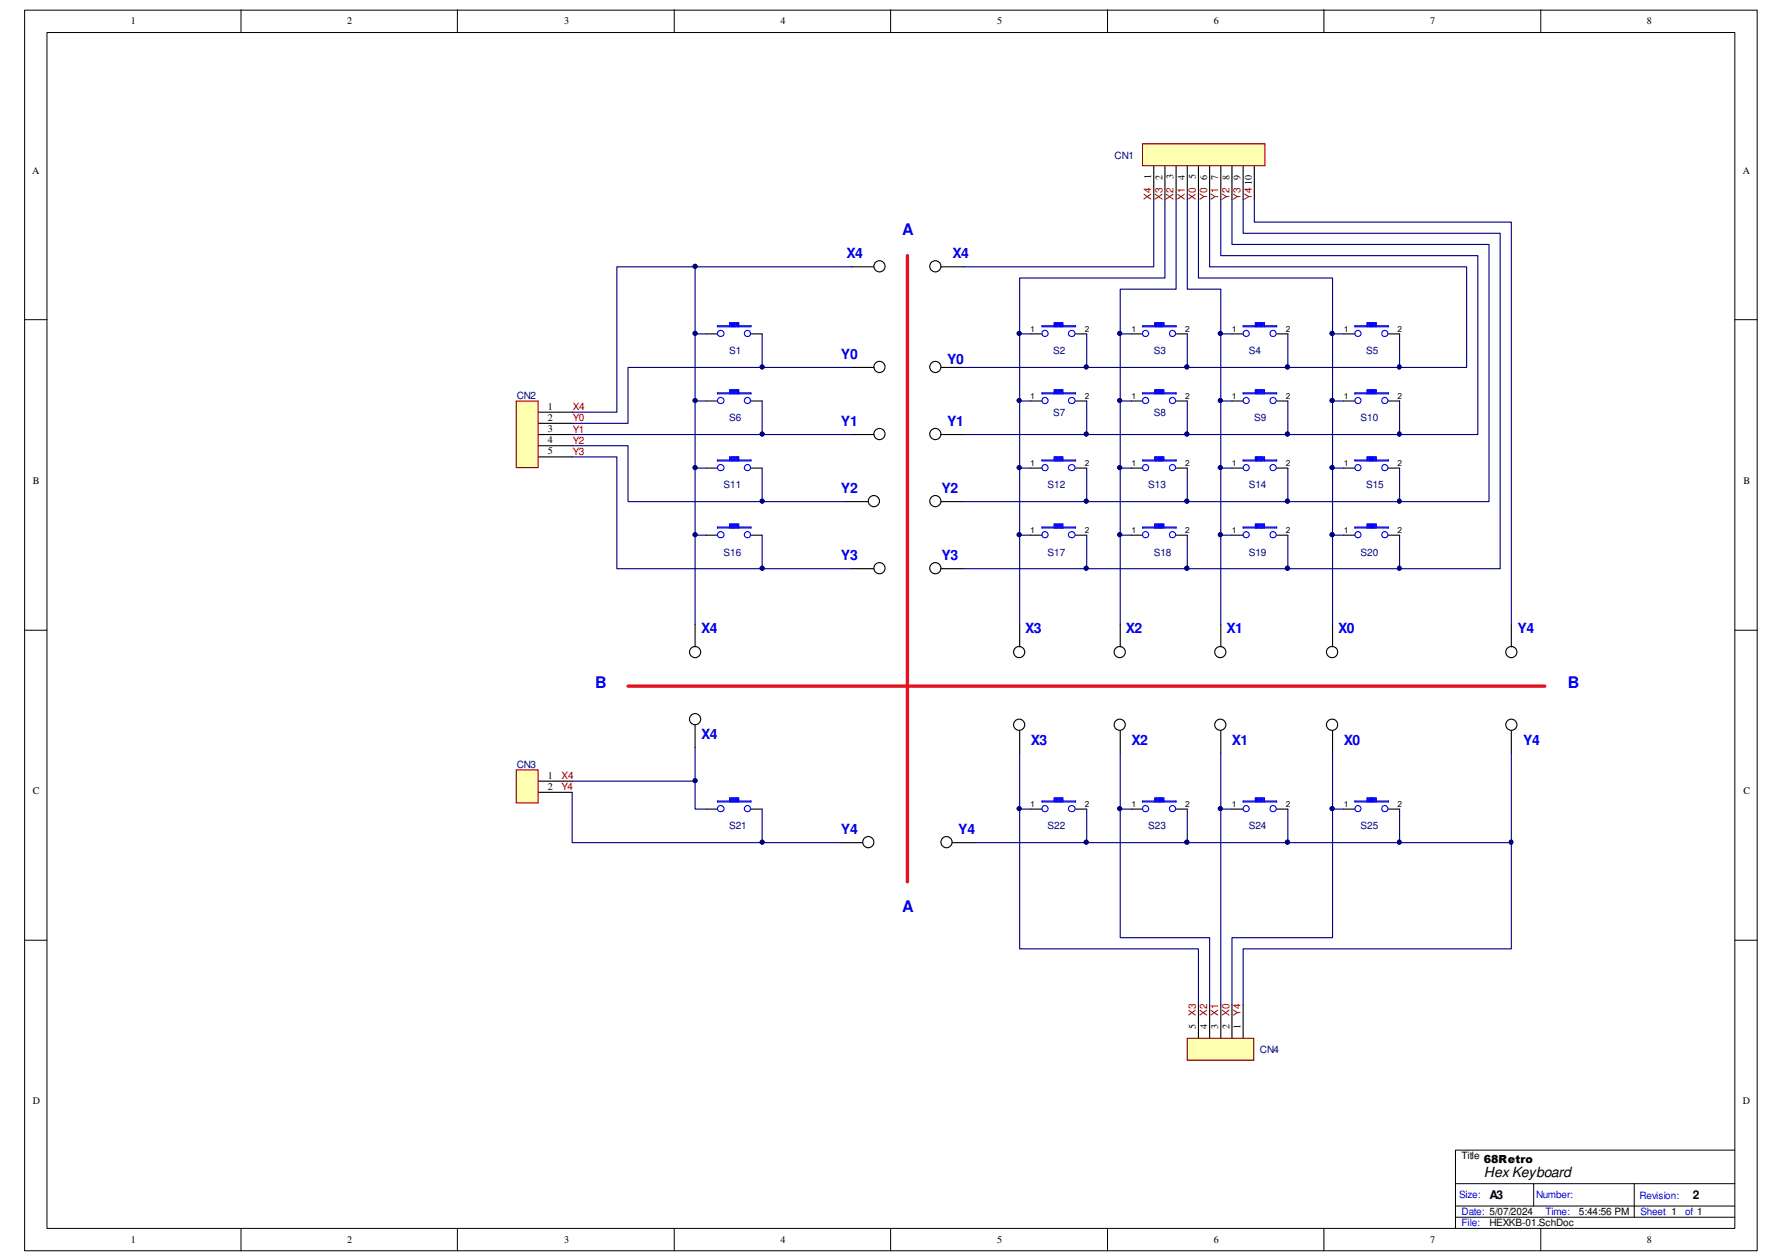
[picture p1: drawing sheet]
<svg xmlns="http://www.w3.org/2000/svg" width="297mm" height="210mm" viewBox="0 0 297 210" stroke-linecap="round" stroke-linejoin="round" font-family="sans-serif">
<defs><g id="words">
<g font-size="2.7" fill="#00f">
<text x="150.4" y="39.2">A</text>
<text x="99.2" y="114.6">B</text>
<text x="261.3" y="114.6">B</text>
<text x="150.4" y="151.9">A</text>
</g>
<g font-size="2.3" fill="#00f">
<text x="141.1" y="43">X4</text>
<text x="158.8" y="43">X4</text>
<text x="140.2" y="59.8">Y0</text>
<text x="157.9" y="60.7">Y0</text>
<text x="140.2" y="71">Y1</text>
<text x="157.9" y="71">Y1</text>
<text x="140.2" y="82.1">Y2</text>
<text x="156.9" y="82.1">Y2</text>
<text x="140.2" y="93.3">Y3</text>
<text x="156.9" y="93.3">Y3</text>
<text x="116.9" y="105.4">X4</text>
<text x="170.9" y="105.4">X3</text>
<text x="187.7" y="105.4">X2</text>
<text x="204.4" y="105.4">X1</text>
<text x="223.1" y="105.4">X0</text>
<text x="252.9" y="105.4">Y4</text>
<text x="116.9" y="123.1">X4</text>
<text x="171.8" y="124">X3</text>
<text x="188.6" y="124">X2</text>
<text x="205.4" y="124">X1</text>
<text x="224" y="124">X0</text>
<text x="253.9" y="124">Y4</text>
<text x="140.2" y="138.9">Y4</text>
<text x="159.7" y="138.9">Y4</text>
</g>
<text font-size="2.3" x="247.4" y="196.1">Hex Keyboard</text>
<g font-size="2">
<text x="248.3" y="199.7">A3</text>
<text x="282.1" y="199.7">2</text>
</g>
<text font-size="1.8" x="247.4" y="193.8">68Retro</text>
<g font-size="1.7">
<text x="21.8" y="4">1</text>
<text x="57.9" y="4">2</text>
<text x="94" y="4">3</text>
<text x="130.1" y="4">4</text>
<text x="166.2" y="4">5</text>
<text x="202.3" y="4">6</text>
<text x="238.4" y="4">7</text>
<text x="274.5" y="4">8</text>
<text x="5.4" y="29">A</text>
<text x="191.9" y="29.9" transform="rotate(-90 191.9 29.9)">1</text>
<text x="193.8" y="30" transform="rotate(-90 193.8 30)">2</text>
<text x="195.6" y="29.9" transform="rotate(-90 195.6 29.9)">3</text>
<text x="197.5" y="30" transform="rotate(-90 197.5 30)">4</text>
<text x="199.3" y="29.9" transform="rotate(-90 199.3 29.9)">5</text>
<text x="201.2" y="30" transform="rotate(-90 201.2 30)">6</text>
<text x="204.9" y="30" transform="rotate(-90 204.9 30)">8</text>
<text x="206.8" y="30" transform="rotate(-90 206.8 30)">9</text>
<text x="290.5" y="29">A</text>
<text x="203.1" y="30.1" transform="rotate(-90 203.1 30.1)">7</text>
<text x="208.7" y="30.8" transform="rotate(-90 208.7 30.8)">10</text>
<text x="91.3" y="68.2">1</text>
<text x="91.3" y="70.1">2</text>
<text x="91.3" y="72">3</text>
<text x="91.3" y="73.8">4</text>
<text x="91.3" y="75.7">5</text>
<text x="5.5" y="80.6">B</text>
<text x="290.6" y="80.6">B</text>
<text x="91.3" y="129.7">1</text>
<text x="91.3" y="131.6">2</text>
<text x="5.5" y="132.2">C</text>
<text x="290.6" y="132.2">C</text>
<text x="199.3" y="171.5" transform="rotate(-90 199.3 171.5)">5</text>
<text x="201.2" y="171.5" transform="rotate(-90 201.2 171.5)">4</text>
<text x="203.1" y="171.5" transform="rotate(-90 203.1 171.5)">3</text>
<text x="204.9" y="171.5" transform="rotate(-90 204.9 171.5)">2</text>
<text x="206.8" y="171.5" transform="rotate(-90 206.8 171.5)">1</text>
<text x="5.5" y="184">D</text>
<text x="290.5" y="184">D</text>
<text x="243.6" y="193.1">Title</text>
<text x="263.2" y="202.4">5:44:56 PM</text>
<text x="21.8" y="207">1</text>
<text x="57.9" y="207">2</text>
<text x="94" y="207">3</text>
<text x="130.1" y="207">4</text>
<text x="166.2" y="207">5</text>
<text x="202.3" y="207">6</text>
<text x="238.4" y="207">7</text>
<text x="248.3" y="204.3">HEXKB-01.SchDoc</text>
<text x="274.5" y="207">8</text>
</g>
<g font-size="1.7" fill="#000080">
<text x="185.8" y="26.4">CN1</text>
<text x="121.5" y="59">S1</text>
<text x="175.6" y="59">S2</text>
<text x="192.3" y="59">S3</text>
<text x="208.1" y="59">S4</text>
<text x="227.7" y="59">S5</text>
<text x="86.1" y="66.5">CN2</text>
<text x="121.5" y="70.2">S6</text>
<text x="175.6" y="69.3">S7</text>
<text x="192.3" y="69.3">S8</text>
<text x="209.1" y="70.2">S9</text>
<text x="226.8" y="70.2">S10</text>
<text x="120.6" y="81.4">S11</text>
<text x="174.6" y="81.4">S12</text>
<text x="191.4" y="81.4">S13</text>
<text x="208.1" y="81.4">S14</text>
<text x="227.7" y="81.4">S15</text>
<text x="120.6" y="92.5">S16</text>
<text x="174.6" y="92.5">S17</text>
<text x="192.3" y="92.5">S18</text>
<text x="208.1" y="92.5">S19</text>
<text x="226.8" y="92.5">S20</text>
<text x="86.1" y="127.9">CN3</text>
<text x="121.5" y="138.2">S21</text>
<text x="174.6" y="138.2">S22</text>
<text x="191.4" y="138.2">S23</text>
<text x="208.1" y="138.2">S24</text>
<text x="226.8" y="138.2">S25</text>
<text x="210" y="175.4">CN4</text>
</g>
<g font-size="1.7" fill="#800000">
<text x="191.9" y="33.3" transform="rotate(-90 191.9 33.3)">X4</text>
<text x="193.8" y="33.3" transform="rotate(-90 193.8 33.3)">X3</text>
<text x="195.6" y="33.3" transform="rotate(-90 195.6 33.3)">X2</text>
<text x="197.5" y="33.3" transform="rotate(-90 197.5 33.3)">X1</text>
<text x="199.3" y="33.3" transform="rotate(-90 199.3 33.3)">X0</text>
<text x="201.2" y="33.3" transform="rotate(-90 201.2 33.3)">Y0</text>
<text x="203.1" y="33.3" transform="rotate(-90 203.1 33.3)">Y1</text>
<text x="204.9" y="33.3" transform="rotate(-90 204.9 33.3)">Y2</text>
<text x="206.8" y="33.3" transform="rotate(-90 206.8 33.3)">Y3</text>
<text x="208.7" y="33.3" transform="rotate(-90 208.7 33.3)">Y4</text>
<text x="95.5" y="68.3">X4</text>
<text x="95.5" y="70.2">Y0</text>
<text x="95.5" y="72.1">Y1</text>
<text x="95.5" y="73.9">Y2</text>
<text x="95.5" y="75.8">Y3</text>
<text x="93.6" y="129.8">X4</text>
<text x="93.6" y="131.7">Y4</text>
<text x="199.3" y="169.2" transform="rotate(-90 199.3 169.2)">X3</text>
<text x="201.2" y="169.2" transform="rotate(-90 201.2 169.2)">X2</text>
<text x="203.1" y="169.2" transform="rotate(-90 203.1 169.2)">X1</text>
<text x="204.9" y="169.2" transform="rotate(-90 204.9 169.2)">X0</text>
<text x="206.8" y="169.2" transform="rotate(-90 206.8 169.2)">Y4</text>
</g>
<g font-size="1.7" fill="#00f">
<text x="243.2" y="199.6">Size:</text>
<text x="243.6" y="202.4">Date: 5/07/2024</text>
<text x="256.1" y="199.6">Number:</text>
<text x="257.6" y="202.4">Time:</text>
<text x="273.3" y="199.8">Revision:</text>
<text x="273.4" y="202.4">Sheet 1</text>
<text x="280.9" y="202.4">of 1</text>
<text x="243.6" y="204.3">File:</text>
</g>
<g font-size="1.4">
<text x="171.7" y="55.3">1</text>
<text x="180.8" y="55.3">2</text>
<text x="188.6" y="55.3">1</text>
<text x="197.6" y="55.3">2</text>
<text x="205.4" y="55.3">1</text>
<text x="214.3" y="55.3">2</text>
<text x="224" y="55.3">1</text>
<text x="233" y="55.3">2</text>
<text x="171.7" y="66.5">1</text>
<text x="180.8" y="66.5">2</text>
<text x="188.6" y="66.5">1</text>
<text x="197.6" y="66.5">2</text>
<text x="205.4" y="66.5">1</text>
<text x="214.3" y="66.5">2</text>
<text x="224" y="66.5">1</text>
<text x="233" y="66.5">2</text>
<text x="171.7" y="77.6">1</text>
<text x="180.8" y="77.6">2</text>
<text x="188.6" y="77.6">1</text>
<text x="197.6" y="77.6">2</text>
<text x="205.4" y="77.6">1</text>
<text x="214.3" y="77.6">2</text>
<text x="224" y="77.6">1</text>
<text x="233" y="77.6">2</text>
<text x="171.7" y="88.8">1</text>
<text x="180.8" y="88.8">2</text>
<text x="188.6" y="88.8">1</text>
<text x="197.6" y="88.8">2</text>
<text x="205.4" y="88.8">1</text>
<text x="214.3" y="88.8">2</text>
<text x="224" y="88.8">1</text>
<text x="233" y="88.8">2</text>
<text x="171.7" y="134.5">1</text>
<text x="180.8" y="134.5">2</text>
<text x="188.6" y="134.5">1</text>
<text x="197.6" y="134.5">2</text>
<text x="205.4" y="134.5">1</text>
<text x="214.3" y="134.5">2</text>
<text x="224" y="134.5">1</text>
<text x="233" y="134.5">2</text>
</g>
</g></defs>
<path d="M4.1 1.7h288.8v206.7h-288.8z" fill="none" stroke="#000" stroke-width=".17"/>
<path d="M7.9 5.5h281.3v199.1h-281.3z" fill="#fff"/>
<g fill="none" stroke="#000" stroke-width=".17">
<path d="M7.8 5.4h281.4v199.2h-281.4zM40.2 1.6v3.7M76.2 1.6v3.7M112.4 1.6v3.7M148.5 1.6v3.7M184.6 1.6v3.7M220.7 1.6v3.7M256.8 1.6v3.7M4.1 53.3h3.7M289.2 53.3h3.7M4.1 105h3.7M289.2 105h3.7"/>
<path d="M4.1 156.6h3.7M289.2 156.6h3.7M242.6 197.2h46.6M255.6 197.2v3.7M272.4 197.2v5.6M289.2 191.6h-46.6v11.2M40.2 204.6v3.8M76.2 204.6v3.8M112.4 204.6v3.8M148.5 204.6v3.8M184.6 204.6v3.8M220.7 204.6v3.8"/>
<path d="M242.6 202.8h46.6M242.6 200.9h46.6M242.6 202.8v1.8M256.8 204.6v3.8"/>
</g>
<g fill="none" stroke="#00f" stroke-width=".19">
<path d="M119.6 54.3h5.6v.1h-5.6zM121.6 54.4v-.6h1.5v.6M121.6 54.1h1.5M121.6 53.9h1.5M121.9 53.8v.6M122 53.8v.6M122.2 53.8v.6M122.4 53.8v.6M122.6 53.8v.6M122.8 53.8v.6M123 53.8v.6M173.7 54.3h5.6v.1h-5.6z"/>
<path d="M175.7 54.1h1.5M175.7 53.9h1.5M175.7 54.4v-.6h1.5v.6M175.9 53.8v.6M176.1 53.8v.6M176.2 53.8v.6M176.5 53.8v.6M176.7 53.8v.6M176.8 53.8v.6M177 53.8v.6M190.5 54.3h5.5v.1h-5.5zM192.5 54.1h1.5"/>
<path d="M192.5 53.9h1.5M192.5 54.4v-.6h1.5v.6M192.7 53.8v.6M192.8 53.8v.6M193.1 53.8v.6M193.2 53.8v.6M193.4 53.8v.6M193.6 53.8v.6M193.8 53.8v.6M207.2 54.3h5.6v.1h-5.6zM209.3 54.1h1.5M209.3 53.9h1.5"/>
<path d="M209.3 54.4v-.6h1.5v.6M209.4 53.8v.6M209.6 53.8v.6M209.8 53.8v.6M210 53.8v.6M210.2 53.8v.6M210.4 53.8v.6M210.5 53.8v.6M225.8 54.3h5.6v.1h-5.6zM227.9 54.1h1.5M227.9 53.9h1.5M227.9 54.4v-.6h1.5v.6"/>
<path d="M228 53.8v.6M228.3 53.8v.6M228.5 53.8v.6M228.6 53.8v.6M228.8 53.8v.6M229 53.8v.6M229.2 53.8v.6M119.6 65.4h5.6v.2h-5.6zM119.6 76.6h5.6v.2h-5.6zM121.6 65.6v-.7h1.5v.7M121.6 76.8v-.7h1.5v.7M121.6 65.3h1.5"/>
<path d="M121.6 65.1h1.5M121.6 76.5h1.5M121.6 76.3h1.5M121.9 64.9v.7M121.9 76.1v.7M122 64.9v.7M122 76.1v.7M122.2 64.9v.7M122.2 76.1v.7M122.4 64.9v.7M122.4 76.1v.7M122.6 64.9v.7"/>
<path d="M122.6 76.1v.7M122.8 64.9v.7M122.8 76.1v.7M123 64.9v.7M123 76.1v.7M173.7 65.4h5.6v.2h-5.6zM173.7 76.6h5.6v.2h-5.6zM175.7 65.6v-.7h1.5v.7M175.7 76.8v-.7h1.5v.7M175.7 65.3h1.5M175.7 65.1h1.5M175.7 76.5h1.5"/>
<path d="M175.7 76.3h1.5M175.9 64.9v.7M175.9 76.1v.7M176.1 64.9v.7M176.1 76.1v.7M176.2 64.9v.7M176.2 76.1v.7M176.5 64.9v.7M176.5 76.1v.7M176.7 64.9v.7M176.7 76.1v.7M176.8 64.9v.7"/>
<path d="M176.8 76.1v.7M177 64.9v.7M177 76.1v.7M190.5 65.4h5.5v.2h-5.5zM190.5 76.6h5.5v.2h-5.5zM192.5 65.6v-.7h1.5v.7M192.5 76.8v-.7h1.5v.7M192.5 65.3h1.5M192.5 65.1h1.5M192.5 76.5h1.5M192.5 76.3h1.5M192.7 64.9v.7"/>
<path d="M192.7 76.1v.7M192.8 64.9v.7M192.8 76.1v.7M193.1 64.9v.7M193.1 76.1v.7M193.2 64.9v.7M193.2 76.1v.7M193.4 64.9v.7M193.4 76.1v.7M193.6 64.9v.7M193.6 76.1v.7M193.8 64.9v.7"/>
<path d="M193.8 76.1v.7M207.2 65.4h5.6v.2h-5.6zM207.2 76.6h5.6v.2h-5.6zM209.3 65.6v-.7h1.5v.7M209.3 76.8v-.7h1.5v.7M209.3 65.3h1.5M209.3 65.1h1.5M209.3 76.5h1.5M209.3 76.3h1.5M209.4 64.9v.7M209.4 76.1v.7M209.6 64.9v.7"/>
<path d="M209.6 76.1v.7M209.8 64.9v.7M209.8 76.1v.7M210 64.9v.7M210 76.1v.7M210.2 64.9v.7M210.2 76.1v.7M210.4 64.9v.7M210.4 76.1v.7M210.5 64.9v.7M210.5 76.1v.7M225.8 65.4h5.6v.2h-5.6z"/>
<path d="M225.8 76.6h5.6v.2h-5.6zM227.9 65.6v-.7h1.5v.7M227.9 76.8v-.7h1.5v.7M227.9 65.3h1.5M227.9 65.1h1.5M227.9 76.5h1.5M227.9 76.3h1.5M228 64.9v.7M228 76.1v.7M228.3 64.9v.7M228.3 76.1v.7M228.5 64.9v.7"/>
<path d="M228.5 76.1v.7M228.6 64.9v.7M228.6 76.1v.7M228.8 64.9v.7M228.8 76.1v.7M229 64.9v.7M229 76.1v.7M229.2 64.9v.7M229.2 76.1v.7M119.6 87.8h5.6v.2h-5.6zM121.6 88v-.7h1.5v.7M121.6 87.6h1.5"/>
<path d="M121.6 87.5h1.5M121.9 87.3v.7M122 87.3v.7M122.2 87.3v.7M122.4 87.3v.7M122.6 87.3v.7M122.8 87.3v.7M123 87.3v.7M173.7 87.8h5.6v.2h-5.6zM175.7 88v-.7h1.5v.7M175.7 87.6h1.5M175.7 87.5h1.5"/>
<path d="M175.9 87.3v.7M176.1 87.3v.7M176.2 87.3v.7M176.5 87.3v.7M176.7 87.3v.7M176.8 87.3v.7M177 87.3v.7M190.5 87.8h5.5v.2h-5.5zM192.5 88v-.7h1.5v.7M192.5 87.6h1.5M192.5 87.5h1.5M192.7 87.3v.7"/>
<path d="M192.8 87.3v.7M193.1 87.3v.7M193.2 87.3v.7M193.4 87.3v.7M193.6 87.3v.7M193.8 87.3v.7M207.2 87.8h5.6v.2h-5.6zM209.3 88v-.7h1.5v.7M209.3 87.6h1.5M209.3 87.5h1.5M209.4 87.3v.7M209.6 87.3v.7"/>
<path d="M209.8 87.3v.7M210 87.3v.7M210.2 87.3v.7M210.4 87.3v.7M210.5 87.3v.7M225.8 87.8h5.6v.2h-5.6zM227.9 88v-.7h1.5v.7M227.9 87.6h1.5M227.9 87.5h1.5M228 87.3v.7M228.3 87.3v.7M228.5 87.3v.7"/>
<path d="M228.6 87.3v.7M228.8 87.3v.7M229 87.3v.7M229.2 87.3v.7"/>
<circle cx="120.2" cy="55.6" r=".54"/>
<circle cx="124.6" cy="55.6" r=".51"/>
<circle cx="174.2" cy="55.6" r=".52"/>
<circle cx="178.7" cy="55.6" r=".53"/>
<circle cx="191" cy="55.6" r=".52"/>
<circle cx="195.4" cy="55.6" r=".52"/>
<circle cx="207.7" cy="55.6" r=".51"/>
<circle cx="212.2" cy="55.6" r=".52"/>
<circle cx="226.4" cy="55.6" r=".51"/>
<circle cx="230.8" cy="55.6" r=".52"/>
<circle cx="120.2" cy="66.7" r=".54"/>
<circle cx="120.2" cy="77.9" r=".54"/>
<circle cx="124.6" cy="77.9" r=".51"/>
<circle cx="124.6" cy="66.7" r=".51"/>
<circle cx="174.2" cy="77.9" r=".52"/>
<circle cx="174.2" cy="66.7" r=".52"/>
<circle cx="178.7" cy="66.7" r=".53"/>
<circle cx="178.7" cy="77.9" r=".53"/>
<circle cx="191" cy="77.9" r=".52"/>
<circle cx="191" cy="66.7" r=".52"/>
<circle cx="195.4" cy="66.7" r=".52"/>
<circle cx="195.4" cy="77.9" r=".52"/>
<circle cx="207.7" cy="77.9" r=".51"/>
<circle cx="207.7" cy="66.7" r=".51"/>
<circle cx="212.2" cy="66.7" r=".52"/>
<circle cx="212.2" cy="77.9" r=".52"/>
<circle cx="226.4" cy="66.7" r=".51"/>
<circle cx="226.4" cy="77.9" r=".51"/>
<circle cx="230.8" cy="66.7" r=".52"/>
<circle cx="230.8" cy="77.9" r=".52"/>
<circle cx="120.2" cy="89.1" r=".54"/>
<circle cx="124.6" cy="89.1" r=".51"/>
<circle cx="174.2" cy="89.1" r=".52"/>
<circle cx="178.7" cy="89.1" r=".53"/>
<circle cx="191" cy="89.1" r=".52"/>
<circle cx="195.4" cy="89.1" r=".52"/>
<circle cx="207.7" cy="89.1" r=".51"/>
<circle cx="212.2" cy="89.1" r=".52"/>
<circle cx="226.4" cy="89.1" r=".51"/>
<circle cx="230.8" cy="89.1" r=".52"/>
</g>
<g fill="none" stroke="#000" stroke-width=".19">
<path d="M192.3 27.7v5.6M194.2 27.7v5.6M196 27.7v5.6M197.9 27.7v5.6M199.8 27.7v5.6M201.6 27.7v5.6M203.5 27.7v5.6M205.4 27.7v5.6M207.2 27.7v5.6M209.1 27.7v5.6M117.7 55.6h1.9M125.2 55.6h1.8"/>
<path d="M171.8 55.6h1.9M179.3 55.6h1.8M188.6 55.6h1.9M196 55.6h1.9M205.4 55.6h1.8M212.8 55.6h1.9M224 55.6h1.8M231.4 55.6h1.9M117.7 66.8h1.9M117.7 78h1.9M125.2 66.8h1.8M125.2 78h1.8"/>
<path d="M171.8 66.8h1.9M171.8 78h1.9M179.3 66.8h1.8M179.3 78h1.8M188.6 66.8h1.9M188.6 78h1.9M196 66.8h1.9M196 78h1.9M205.4 66.8h1.8M205.4 78h1.8M212.8 66.8h1.9M212.8 78h1.9"/>
<path d="M224 66.8h1.8M224 78h1.8M231.4 66.8h1.9M231.4 78h1.9M117.7 89.2h1.9M125.2 89.2h1.8M171.8 89.2h1.9M179.3 89.2h1.8M188.6 89.2h1.9M196 89.2h1.9M205.4 89.2h1.8M212.8 89.2h1.9"/>
<path d="M224 89.2h1.8M231.4 89.2h1.9"/>
</g>
<path d="M190.5 24h20.4v3.6h-20.4z" fill-rule="evenodd" fill="#ffffb0"/>
<path d="M190.5 24h20.4v3.6h-20.4z" fill="none" stroke="#800000" stroke-width=".19"/>
<g fill="none" stroke="#00f" stroke-width=".19">
<path d="M119.6 133.4h5.6v.2h-5.6zM121.6 133.6v-.7h1.5v.7M121.6 133.3h1.5M121.6 133.1h1.5M121.9 132.9v.7M122 132.9v.7M122.2 132.9v.7M122.4 132.9v.7M122.6 132.9v.7M122.8 132.9v.7M123 132.9v.7M173.7 133.4h5.6v.2h-5.6z"/>
<path d="M175.7 133.3h1.5M175.7 133.1h1.5M175.7 133.6v-.7h1.5v.7M175.9 132.9v.7M176.1 132.9v.7M176.2 132.9v.7M176.5 132.9v.7M176.7 132.9v.7M176.8 132.9v.7M177 132.9v.7M190.5 133.4h5.5v.2h-5.5zM192.5 133.3h1.5"/>
<path d="M192.5 133.1h1.5M192.5 133.6v-.7h1.5v.7M192.7 132.9v.7M192.8 132.9v.7M193.1 132.9v.7M193.2 132.9v.7M193.4 132.9v.7M193.6 132.9v.7M193.8 132.9v.7M207.2 133.4h5.6v.2h-5.6zM209.3 133.3h1.5M209.3 133.1h1.5"/>
<path d="M209.3 133.6v-.7h1.5v.7M209.4 132.9v.7M209.6 132.9v.7M209.8 132.9v.7M210 132.9v.7M210.2 132.9v.7M210.4 132.9v.7M210.5 132.9v.7M225.8 133.4h5.6v.2h-5.6zM227.9 133.3h1.5M227.9 133.1h1.5M227.9 133.6v-.7h1.5v.7"/>
<path d="M228 132.9v.7M228.3 132.9v.7M228.5 132.9v.7M228.6 132.9v.7M228.8 132.9v.7M229 132.9v.7M229.2 132.9v.7"/>
<circle cx="120.2" cy="134.7" r=".54"/>
<circle cx="124.6" cy="134.7" r=".51"/>
<circle cx="174.2" cy="134.7" r=".52"/>
<circle cx="178.7" cy="134.7" r=".53"/>
<circle cx="191" cy="134.7" r=".52"/>
<circle cx="195.4" cy="134.7" r=".52"/>
<circle cx="207.7" cy="134.7" r=".51"/>
<circle cx="212.2" cy="134.7" r=".52"/>
<circle cx="226.4" cy="134.7" r=".51"/>
<circle cx="230.8" cy="134.7" r=".52"/>
</g>
<g fill="none" stroke="#000" stroke-width=".19">
<path d="M141.9 44.4h3.8M156.8 44.4h3.9M141.9 61.2h3.8M141.9 72.4h3.8M156.8 61.2h3.9M156.8 72.4h3.9M141 83.6h3.7M141.9 94.7h3.8M156.8 83.6h3.9M156.8 94.7h3.9M115.9 104.1v3.7M170 104.1v3.7"/>
<path d="M186.7 104.1v3.7M203.5 104.1v3.7M222.1 104.1v3.7M251.9 104.1v3.7M89.8 130.1h5.6M89.8 132h5.6M115.9 120.8v3.7M117.7 134.8h1.9M125.2 134.8h1.8M170 121.8v3.7M171.8 134.8h1.9M179.3 134.8h1.8"/>
<path d="M186.7 121.8v3.7M188.6 134.8h1.9M196 134.8h1.9M203.5 121.8v3.7M205.4 134.8h1.8M212.8 134.8h1.9M222.1 121.8v3.7M224 134.8h1.8M231.4 134.8h1.9M251.9 121.8v3.7M140.1 140.4h3.7M158.7 140.4h3.8"/>
<circle cx="146.6" cy="44.4" r=".93"/>
<circle cx="155.9" cy="44.4" r=".93"/>
<circle cx="146.6" cy="61.1" r=".93"/>
<circle cx="146.6" cy="72.3" r=".93"/>
<circle cx="155.9" cy="61.1" r=".93"/>
<circle cx="155.9" cy="72.3" r=".93"/>
<circle cx="145.7" cy="83.5" r=".93"/>
<circle cx="146.6" cy="94.7" r=".93"/>
<circle cx="155.9" cy="83.5" r=".93"/>
<circle cx="155.9" cy="94.7" r=".93"/>
<circle cx="115.9" cy="108.6" r=".93"/>
<circle cx="115.9" cy="119.8" r=".93"/>
<circle cx="169.9" cy="108.6" r=".93"/>
<circle cx="186.6" cy="108.6" r=".93"/>
<circle cx="203.4" cy="108.6" r=".93"/>
<circle cx="222" cy="108.6" r=".93"/>
<circle cx="251.9" cy="108.6" r=".93"/>
<circle cx="169.9" cy="120.7" r=".93"/>
<circle cx="186.6" cy="120.7" r=".93"/>
<circle cx="203.4" cy="120.7" r=".93"/>
<circle cx="222" cy="120.7" r=".93"/>
<circle cx="251.9" cy="120.7" r=".93"/>
<circle cx="144.7" cy="140.3" r=".93"/>
<circle cx="157.8" cy="140.3" r=".93"/>
</g>
<path d="M151.3 42.6v104.3M104.7 114.3h152.8" fill="none" stroke="#ee0e22" stroke-width=".56"/>
<path d="M86.1 128.3h3.6v5.5h-3.6z" fill-rule="evenodd" fill="#ffffb0"/>
<path d="M86.1 128.3h3.6v5.5h-3.6z" fill="none" stroke="#800000" stroke-width=".19"/>
<path d="M89.8 68.7h5.6M89.8 70.5h5.6M89.8 72.4h5.6M89.8 74.3h5.6M89.8 76.1h5.6" fill="none" stroke="#000" stroke-width=".19"/>
<path d="M86.1 66.8h3.6v11.1h-3.6z" fill-rule="evenodd" fill="#ffffb0"/>
<path d="M86.1 66.8h3.6v11.1h-3.6z" fill="none" stroke="#800000" stroke-width=".19"/>
<path d="M199.8 167.4v5.6M201.6 167.4v5.6M203.5 167.4v5.6M205.4 167.4v5.6M207.2 167.4v5.6" fill="none" stroke="#000" stroke-width=".19"/>
<path d="M197.9 173h11.1v3.6h-11.1z" fill-rule="evenodd" fill="#ffffb0"/>
<path d="M197.9 173h11.1v3.6h-11.1z" fill="none" stroke="#800000" stroke-width=".19"/>
<path d="M115.9 66.8h1.8" fill="none" stroke="#000080" stroke-width=".19"/>
<circle cx="115.9" cy="66.7" r=".33" fill="#000080"/>
<circle cx="115.9" cy="66.7" r=".33" fill="none" stroke="#000080" stroke-width=".17"/>
<path d="M115.9 89.2h1.8" fill="none" stroke="#000080" stroke-width=".19"/>
<circle cx="115.9" cy="89.1" r=".33" fill="#000080"/>
<circle cx="115.9" cy="89.1" r=".33" fill="none" stroke="#000080" stroke-width=".17"/>
<path d="M115.9 78h1.8" fill="none" stroke="#000080" stroke-width=".19"/>
<circle cx="115.9" cy="77.9" r=".33" fill="#000080"/>
<circle cx="115.9" cy="77.9" r=".33" fill="none" stroke="#000080" stroke-width=".17"/>
<path d="M170 66.8h1.8" fill="none" stroke="#000080" stroke-width=".19"/>
<circle cx="169.9" cy="66.7" r=".33" fill="#000080"/>
<circle cx="169.9" cy="66.7" r=".33" fill="none" stroke="#000080" stroke-width=".17"/>
<path d="M170 89.2h1.8" fill="none" stroke="#000080" stroke-width=".19"/>
<circle cx="169.9" cy="89.1" r=".33" fill="#000080"/>
<circle cx="169.9" cy="89.1" r=".33" fill="none" stroke="#000080" stroke-width=".17"/>
<path d="M170 78h1.8" fill="none" stroke="#000080" stroke-width=".19"/>
<circle cx="169.9" cy="77.9" r=".33" fill="#000080"/>
<circle cx="169.9" cy="77.9" r=".33" fill="none" stroke="#000080" stroke-width=".17"/>
<path d="M186.7 66.8h1.9" fill="none" stroke="#000080" stroke-width=".19"/>
<circle cx="186.6" cy="66.7" r=".33" fill="#000080"/>
<circle cx="186.6" cy="66.7" r=".33" fill="none" stroke="#000080" stroke-width=".17"/>
<path d="M186.7 89.2h1.9" fill="none" stroke="#000080" stroke-width=".19"/>
<circle cx="186.6" cy="89.1" r=".33" fill="#000080"/>
<circle cx="186.6" cy="89.1" r=".33" fill="none" stroke="#000080" stroke-width=".17"/>
<path d="M186.7 78h1.9" fill="none" stroke="#000080" stroke-width=".19"/>
<circle cx="186.6" cy="77.9" r=".33" fill="#000080"/>
<circle cx="186.6" cy="77.9" r=".33" fill="none" stroke="#000080" stroke-width=".17"/>
<path d="M203.5 66.8h1.9" fill="none" stroke="#000080" stroke-width=".19"/>
<circle cx="203.4" cy="66.7" r=".33" fill="#000080"/>
<circle cx="203.4" cy="66.7" r=".33" fill="none" stroke="#000080" stroke-width=".17"/>
<path d="M203.5 89.2h1.9" fill="none" stroke="#000080" stroke-width=".19"/>
<circle cx="203.4" cy="89.1" r=".33" fill="#000080"/>
<circle cx="203.4" cy="89.1" r=".33" fill="none" stroke="#000080" stroke-width=".17"/>
<path d="M203.5 78h1.9" fill="none" stroke="#000080" stroke-width=".19"/>
<circle cx="203.4" cy="77.9" r=".33" fill="#000080"/>
<circle cx="203.4" cy="77.9" r=".33" fill="none" stroke="#000080" stroke-width=".17"/>
<path d="M222.1 66.8h1.9" fill="none" stroke="#000080" stroke-width=".19"/>
<circle cx="222" cy="66.7" r=".33" fill="#000080"/>
<circle cx="222" cy="66.7" r=".33" fill="none" stroke="#000080" stroke-width=".17"/>
<path d="M222.1 89.2h1.9" fill="none" stroke="#000080" stroke-width=".19"/>
<circle cx="222" cy="89.1" r=".33" fill="#000080"/>
<circle cx="222" cy="89.1" r=".33" fill="none" stroke="#000080" stroke-width=".17"/>
<path d="M222.1 78h1.9" fill="none" stroke="#000080" stroke-width=".19"/>
<circle cx="222" cy="77.9" r=".33" fill="#000080"/>
<circle cx="222" cy="77.9" r=".33" fill="none" stroke="#000080" stroke-width=".17"/>
<path d="M199.8 33.3v13h22.3v9.3" fill="none" stroke="#000080" stroke-width=".19"/>
<circle cx="222" cy="55.5" r=".33" fill="#000080"/>
<circle cx="222" cy="55.5" r=".33" fill="none" stroke="#000080" stroke-width=".17"/>
<path d="M197.9 33.3v14.9h5.6v7.4" fill="none" stroke="#000080" stroke-width=".19"/>
<circle cx="203.4" cy="55.5" r=".33" fill="#000080"/>
<circle cx="203.4" cy="55.5" r=".33" fill="none" stroke="#000080" stroke-width=".17"/>
<path d="M196 33.3v14.9h-9.3v7.4" fill="none" stroke="#000080" stroke-width=".19"/>
<circle cx="186.6" cy="55.5" r=".33" fill="#000080"/>
<circle cx="186.6" cy="55.5" r=".33" fill="none" stroke="#000080" stroke-width=".17"/>
<path d="M194.2 33.3v13h-24.2v9.3" fill="none" stroke="#000080" stroke-width=".19"/>
<circle cx="169.9" cy="55.5" r=".33" fill="#000080"/>
<circle cx="169.9" cy="55.5" r=".33" fill="none" stroke="#000080" stroke-width=".17"/>
<path d="M115.9 124.5v10.3h1.8" fill="none" stroke="#000080" stroke-width=".19"/>
<circle cx="115.9" cy="130" r=".33" fill="#000080"/>
<circle cx="115.9" cy="130" r=".33" fill="none" stroke="#000080" stroke-width=".17"/>
<path d="M170 125.5v9.3h1.8" fill="none" stroke="#000080" stroke-width=".19"/>
<circle cx="169.9" cy="134.7" r=".33" fill="#000080"/>
<circle cx="169.9" cy="134.7" r=".33" fill="none" stroke="#000080" stroke-width=".17"/>
<path d="M186.7 125.5v9.3h1.9" fill="none" stroke="#000080" stroke-width=".19"/>
<circle cx="186.6" cy="134.7" r=".33" fill="#000080"/>
<circle cx="186.6" cy="134.7" r=".33" fill="none" stroke="#000080" stroke-width=".17"/>
<path d="M203.5 125.5v9.3h1.9" fill="none" stroke="#000080" stroke-width=".19"/>
<circle cx="203.4" cy="134.7" r=".33" fill="#000080"/>
<circle cx="203.4" cy="134.7" r=".33" fill="none" stroke="#000080" stroke-width=".17"/>
<path d="M222.1 125.5v9.3h1.9" fill="none" stroke="#000080" stroke-width=".19"/>
<circle cx="222" cy="134.7" r=".33" fill="#000080"/>
<circle cx="222" cy="134.7" r=".33" fill="none" stroke="#000080" stroke-width=".17"/>
<path d="M209.1 33.3v3.7h42.8v67.1M188.6 55.6h-1.9v48.5" fill="none" stroke="#000080" stroke-width=".19"/>
<circle cx="186.6" cy="55.5" r=".33" fill="#000080"/>
<circle cx="186.6" cy="55.5" r=".33" fill="none" stroke="#000080" stroke-width=".17"/>
<circle cx="186.6" cy="66.7" r=".33" fill="#000080"/>
<circle cx="186.6" cy="66.7" r=".33" fill="none" stroke="#000080" stroke-width=".17"/>
<circle cx="186.6" cy="77.9" r=".33" fill="#000080"/>
<circle cx="186.6" cy="77.9" r=".33" fill="none" stroke="#000080" stroke-width=".17"/>
<circle cx="186.6" cy="89.1" r=".33" fill="#000080"/>
<circle cx="186.6" cy="89.1" r=".33" fill="none" stroke="#000080" stroke-width=".17"/>
<path d="M205.4 55.6h-1.9v48.5" fill="none" stroke="#000080" stroke-width=".19"/>
<circle cx="203.4" cy="55.5" r=".33" fill="#000080"/>
<circle cx="203.4" cy="55.5" r=".33" fill="none" stroke="#000080" stroke-width=".17"/>
<circle cx="203.4" cy="66.7" r=".33" fill="#000080"/>
<circle cx="203.4" cy="66.7" r=".33" fill="none" stroke="#000080" stroke-width=".17"/>
<circle cx="203.4" cy="77.9" r=".33" fill="#000080"/>
<circle cx="203.4" cy="77.9" r=".33" fill="none" stroke="#000080" stroke-width=".17"/>
<circle cx="203.4" cy="89.1" r=".33" fill="#000080"/>
<circle cx="203.4" cy="89.1" r=".33" fill="none" stroke="#000080" stroke-width=".17"/>
<path d="M224 55.6h-1.9v48.5" fill="none" stroke="#000080" stroke-width=".19"/>
<circle cx="222" cy="89.1" r=".33" fill="#000080"/>
<circle cx="222" cy="89.1" r=".33" fill="none" stroke="#000080" stroke-width=".17"/>
<circle cx="222" cy="77.9" r=".33" fill="#000080"/>
<circle cx="222" cy="77.9" r=".33" fill="none" stroke="#000080" stroke-width=".17"/>
<circle cx="222" cy="66.7" r=".33" fill="#000080"/>
<circle cx="222" cy="66.7" r=".33" fill="none" stroke="#000080" stroke-width=".17"/>
<circle cx="222" cy="55.5" r=".33" fill="#000080"/>
<circle cx="222" cy="55.5" r=".33" fill="none" stroke="#000080" stroke-width=".17"/>
<path d="M203.5 33.3v9.3h42.8v29.8h-85.6" fill="none" stroke="#000080" stroke-width=".19"/>
<circle cx="181.1" cy="72.3" r=".33" fill="#000080"/>
<circle cx="181.1" cy="72.3" r=".33" fill="none" stroke="#000080" stroke-width=".17"/>
<circle cx="197.8" cy="72.3" r=".33" fill="#000080"/>
<circle cx="197.8" cy="72.3" r=".33" fill="none" stroke="#000080" stroke-width=".17"/>
<circle cx="214.6" cy="72.3" r=".33" fill="#000080"/>
<circle cx="214.6" cy="72.3" r=".33" fill="none" stroke="#000080" stroke-width=".17"/>
<circle cx="233.2" cy="72.3" r=".33" fill="#000080"/>
<circle cx="233.2" cy="72.3" r=".33" fill="none" stroke="#000080" stroke-width=".17"/>
<path d="M205.4 33.3v7.4h42.8v42.9h-87.5" fill="none" stroke="#000080" stroke-width=".19"/>
<circle cx="233.2" cy="83.5" r=".33" fill="#000080"/>
<circle cx="233.2" cy="83.5" r=".33" fill="none" stroke="#000080" stroke-width=".17"/>
<circle cx="214.6" cy="83.5" r=".33" fill="#000080"/>
<circle cx="214.6" cy="83.5" r=".33" fill="none" stroke="#000080" stroke-width=".17"/>
<circle cx="197.8" cy="83.5" r=".33" fill="#000080"/>
<circle cx="197.8" cy="83.5" r=".33" fill="none" stroke="#000080" stroke-width=".17"/>
<circle cx="181.1" cy="83.5" r=".33" fill="#000080"/>
<circle cx="181.1" cy="83.5" r=".33" fill="none" stroke="#000080" stroke-width=".17"/>
<path d="M207.2 33.3v5.6h42.9v55.8h-89.4" fill="none" stroke="#000080" stroke-width=".19"/>
<circle cx="233.2" cy="94.7" r=".33" fill="#000080"/>
<circle cx="233.2" cy="94.7" r=".33" fill="none" stroke="#000080" stroke-width=".17"/>
<circle cx="214.6" cy="94.7" r=".33" fill="#000080"/>
<circle cx="214.6" cy="94.7" r=".33" fill="none" stroke="#000080" stroke-width=".17"/>
<circle cx="197.8" cy="94.7" r=".33" fill="#000080"/>
<circle cx="197.8" cy="94.7" r=".33" fill="none" stroke="#000080" stroke-width=".17"/>
<circle cx="181.1" cy="94.7" r=".33" fill="#000080"/>
<circle cx="181.1" cy="94.7" r=".33" fill="none" stroke="#000080" stroke-width=".17"/>
<path d="M115.9 55.6h1.8" fill="none" stroke="#000080" stroke-width=".19"/>
<circle cx="115.9" cy="55.5" r=".33" fill="#000080"/>
<circle cx="115.9" cy="55.5" r=".33" fill="none" stroke="#000080" stroke-width=".17"/>
<path d="M127 66.8v5.6h14.9" fill="none" stroke="#000080" stroke-width=".19"/>
<circle cx="127" cy="72.3" r=".33" fill="#000080"/>
<circle cx="127" cy="72.3" r=".33" fill="none" stroke="#000080" stroke-width=".17"/>
<path d="M127 78v5.6h14" fill="none" stroke="#000080" stroke-width=".19"/>
<circle cx="127" cy="83.5" r=".33" fill="#000080"/>
<circle cx="127" cy="83.5" r=".33" fill="none" stroke="#000080" stroke-width=".17"/>
<path d="M127 89.2v5.5h14.9" fill="none" stroke="#000080" stroke-width=".19"/>
<circle cx="127" cy="94.7" r=".33" fill="#000080"/>
<circle cx="127" cy="94.7" r=".33" fill="none" stroke="#000080" stroke-width=".17"/>
<path d="M181.1 55.6v5.6" fill="none" stroke="#000080" stroke-width=".19"/>
<circle cx="181.1" cy="61.1" r=".33" fill="#000080"/>
<circle cx="181.1" cy="61.1" r=".33" fill="none" stroke="#000080" stroke-width=".17"/>
<path d="M197.9 55.6v5.6" fill="none" stroke="#000080" stroke-width=".19"/>
<circle cx="197.8" cy="61.1" r=".33" fill="#000080"/>
<circle cx="197.8" cy="61.1" r=".33" fill="none" stroke="#000080" stroke-width=".17"/>
<path d="M214.7 55.6v5.6" fill="none" stroke="#000080" stroke-width=".19"/>
<circle cx="214.6" cy="61.1" r=".33" fill="#000080"/>
<circle cx="214.6" cy="61.1" r=".33" fill="none" stroke="#000080" stroke-width=".17"/>
<path d="M233.3 55.6v5.6" fill="none" stroke="#000080" stroke-width=".19"/>
<circle cx="233.2" cy="61.1" r=".33" fill="#000080"/>
<circle cx="233.2" cy="61.1" r=".33" fill="none" stroke="#000080" stroke-width=".17"/>
<path d="M233.3 66.8v5.6" fill="none" stroke="#000080" stroke-width=".19"/>
<circle cx="233.2" cy="72.3" r=".33" fill="#000080"/>
<circle cx="233.2" cy="72.3" r=".33" fill="none" stroke="#000080" stroke-width=".17"/>
<path d="M214.7 66.8v5.6" fill="none" stroke="#000080" stroke-width=".19"/>
<circle cx="214.6" cy="72.3" r=".33" fill="#000080"/>
<circle cx="214.6" cy="72.3" r=".33" fill="none" stroke="#000080" stroke-width=".17"/>
<path d="M197.9 66.8v5.6" fill="none" stroke="#000080" stroke-width=".19"/>
<circle cx="197.8" cy="72.3" r=".33" fill="#000080"/>
<circle cx="197.8" cy="72.3" r=".33" fill="none" stroke="#000080" stroke-width=".17"/>
<path d="M197.9 78v5.6" fill="none" stroke="#000080" stroke-width=".19"/>
<circle cx="197.8" cy="83.5" r=".33" fill="#000080"/>
<circle cx="197.8" cy="83.5" r=".33" fill="none" stroke="#000080" stroke-width=".17"/>
<path d="M214.7 78v5.6" fill="none" stroke="#000080" stroke-width=".19"/>
<circle cx="214.6" cy="83.5" r=".33" fill="#000080"/>
<circle cx="214.6" cy="83.5" r=".33" fill="none" stroke="#000080" stroke-width=".17"/>
<path d="M233.3 78v5.6" fill="none" stroke="#000080" stroke-width=".19"/>
<circle cx="233.2" cy="83.5" r=".33" fill="#000080"/>
<circle cx="233.2" cy="83.5" r=".33" fill="none" stroke="#000080" stroke-width=".17"/>
<path d="M197.9 89.2v5.5" fill="none" stroke="#000080" stroke-width=".19"/>
<circle cx="197.8" cy="94.7" r=".33" fill="#000080"/>
<circle cx="197.8" cy="94.7" r=".33" fill="none" stroke="#000080" stroke-width=".17"/>
<path d="M214.7 89.2v5.5" fill="none" stroke="#000080" stroke-width=".19"/>
<circle cx="214.6" cy="94.7" r=".33" fill="#000080"/>
<circle cx="214.6" cy="94.7" r=".33" fill="none" stroke="#000080" stroke-width=".17"/>
<path d="M233.3 89.2v5.5" fill="none" stroke="#000080" stroke-width=".19"/>
<circle cx="233.2" cy="94.7" r=".33" fill="#000080"/>
<circle cx="233.2" cy="94.7" r=".33" fill="none" stroke="#000080" stroke-width=".17"/>
<path d="M181.1 134.8v5.6" fill="none" stroke="#000080" stroke-width=".19"/>
<circle cx="181.1" cy="140.3" r=".33" fill="#000080"/>
<circle cx="181.1" cy="140.3" r=".33" fill="none" stroke="#000080" stroke-width=".17"/>
<path d="M197.9 134.8v5.6" fill="none" stroke="#000080" stroke-width=".19"/>
<circle cx="197.8" cy="140.3" r=".33" fill="#000080"/>
<circle cx="197.8" cy="140.3" r=".33" fill="none" stroke="#000080" stroke-width=".17"/>
<path d="M214.7 134.8v5.6" fill="none" stroke="#000080" stroke-width=".19"/>
<circle cx="214.6" cy="140.3" r=".33" fill="#000080"/>
<circle cx="214.6" cy="140.3" r=".33" fill="none" stroke="#000080" stroke-width=".17"/>
<path d="M233.3 134.8v5.6" fill="none" stroke="#000080" stroke-width=".19"/>
<circle cx="233.2" cy="140.3" r=".33" fill="#000080"/>
<circle cx="233.2" cy="140.3" r=".33" fill="none" stroke="#000080" stroke-width=".17"/>
<path d="M127 134.8v5.6h13.1" fill="none" stroke="#000080" stroke-width=".19"/>
<circle cx="127" cy="140.3" r=".33" fill="#000080"/>
<circle cx="127" cy="140.3" r=".33" fill="none" stroke="#000080" stroke-width=".17"/>
<path d="M181.1 66.8v5.6" fill="none" stroke="#000080" stroke-width=".19"/>
<circle cx="181.1" cy="72.3" r=".33" fill="#000080"/>
<circle cx="181.1" cy="72.3" r=".33" fill="none" stroke="#000080" stroke-width=".17"/>
<path d="M181.1 78v5.6" fill="none" stroke="#000080" stroke-width=".19"/>
<circle cx="181.1" cy="83.5" r=".33" fill="#000080"/>
<circle cx="181.1" cy="83.5" r=".33" fill="none" stroke="#000080" stroke-width=".17"/>
<path d="M181.1 89.2v5.5" fill="none" stroke="#000080" stroke-width=".19"/>
<circle cx="181.1" cy="94.7" r=".33" fill="#000080"/>
<circle cx="181.1" cy="94.7" r=".33" fill="none" stroke="#000080" stroke-width=".17"/>
<path d="M141.9 44.4h-26v59.7" fill="none" stroke="#000080" stroke-width=".19"/>
<circle cx="115.9" cy="89.1" r=".33" fill="#000080"/>
<circle cx="115.9" cy="89.1" r=".33" fill="none" stroke="#000080" stroke-width=".17"/>
<circle cx="115.9" cy="77.9" r=".33" fill="#000080"/>
<circle cx="115.9" cy="77.9" r=".33" fill="none" stroke="#000080" stroke-width=".17"/>
<circle cx="115.9" cy="66.7" r=".33" fill="#000080"/>
<circle cx="115.9" cy="66.7" r=".33" fill="none" stroke="#000080" stroke-width=".17"/>
<circle cx="115.9" cy="55.5" r=".33" fill="#000080"/>
<circle cx="115.9" cy="55.5" r=".33" fill="none" stroke="#000080" stroke-width=".17"/>
<circle cx="115.9" cy="44.4" r=".33" fill="#000080"/>
<circle cx="115.9" cy="44.4" r=".33" fill="none" stroke="#000080" stroke-width=".17"/>
<path d="M201.6 33.3v11.1h42.9v16.8h-83.8" fill="none" stroke="#000080" stroke-width=".19"/>
<circle cx="233.2" cy="61.1" r=".33" fill="#000080"/>
<circle cx="233.2" cy="61.1" r=".33" fill="none" stroke="#000080" stroke-width=".17"/>
<circle cx="214.6" cy="61.1" r=".33" fill="#000080"/>
<circle cx="214.6" cy="61.1" r=".33" fill="none" stroke="#000080" stroke-width=".17"/>
<circle cx="197.8" cy="61.1" r=".33" fill="#000080"/>
<circle cx="197.8" cy="61.1" r=".33" fill="none" stroke="#000080" stroke-width=".17"/>
<circle cx="181.1" cy="61.1" r=".33" fill="#000080"/>
<circle cx="181.1" cy="61.1" r=".33" fill="none" stroke="#000080" stroke-width=".17"/>
<path d="M127 55.6v5.6h14.9" fill="none" stroke="#000080" stroke-width=".19"/>
<circle cx="127" cy="61.1" r=".33" fill="#000080"/>
<circle cx="127" cy="61.1" r=".33" fill="none" stroke="#000080" stroke-width=".17"/>
<path d="M251.9 125.5v14.9h-89.4" fill="none" stroke="#000080" stroke-width=".19"/>
<circle cx="251.9" cy="140.3" r=".32" fill="#000080"/>
<circle cx="251.9" cy="140.3" r=".32" fill="none" stroke="#000080" stroke-width=".17"/>
<circle cx="233.2" cy="140.3" r=".33" fill="#000080"/>
<circle cx="233.2" cy="140.3" r=".33" fill="none" stroke="#000080" stroke-width=".17"/>
<circle cx="214.6" cy="140.3" r=".33" fill="#000080"/>
<circle cx="214.6" cy="140.3" r=".33" fill="none" stroke="#000080" stroke-width=".17"/>
<circle cx="197.8" cy="140.3" r=".33" fill="#000080"/>
<circle cx="197.8" cy="140.3" r=".33" fill="none" stroke="#000080" stroke-width=".17"/>
<circle cx="181.1" cy="140.3" r=".33" fill="#000080"/>
<circle cx="181.1" cy="140.3" r=".33" fill="none" stroke="#000080" stroke-width=".17"/>
<path d="M171.8 55.6h-1.8v48.5" fill="none" stroke="#000080" stroke-width=".19"/>
<circle cx="169.9" cy="55.5" r=".33" fill="#000080"/>
<circle cx="169.9" cy="55.5" r=".33" fill="none" stroke="#000080" stroke-width=".17"/>
<circle cx="169.9" cy="66.7" r=".33" fill="#000080"/>
<circle cx="169.9" cy="66.7" r=".33" fill="none" stroke="#000080" stroke-width=".17"/>
<circle cx="169.9" cy="77.9" r=".33" fill="#000080"/>
<circle cx="169.9" cy="77.9" r=".33" fill="none" stroke="#000080" stroke-width=".17"/>
<circle cx="169.9" cy="89.1" r=".33" fill="#000080"/>
<circle cx="169.9" cy="89.1" r=".33" fill="none" stroke="#000080" stroke-width=".17"/>
<path d="M192.3 33.3v11.1h-31.6M95.4 130.1h20.5" fill="none" stroke="#000080" stroke-width=".19"/>
<circle cx="115.9" cy="130" r=".33" fill="#000080"/>
<circle cx="115.9" cy="130" r=".33" fill="none" stroke="#000080" stroke-width=".17"/>
<path d="M95.4 132v8.4h31.6" fill="none" stroke="#000080" stroke-width=".19"/>
<circle cx="127" cy="140.3" r=".33" fill="#000080"/>
<circle cx="127" cy="140.3" r=".33" fill="none" stroke="#000080" stroke-width=".17"/>
<path d="M115.9 44.4h-13.1v24.3h-7.4" fill="none" stroke="#000080" stroke-width=".19"/>
<circle cx="115.9" cy="44.4" r=".33" fill="#000080"/>
<circle cx="115.9" cy="44.4" r=".33" fill="none" stroke="#000080" stroke-width=".17"/>
<path d="M127 61.2h-22.3v9.3h-9.3" fill="none" stroke="#000080" stroke-width=".19"/>
<circle cx="127" cy="61.1" r=".33" fill="#000080"/>
<circle cx="127" cy="61.1" r=".33" fill="none" stroke="#000080" stroke-width=".17"/>
<path d="M95.4 72.4h31.6" fill="none" stroke="#000080" stroke-width=".19"/>
<circle cx="127" cy="72.3" r=".33" fill="#000080"/>
<circle cx="127" cy="72.3" r=".33" fill="none" stroke="#000080" stroke-width=".17"/>
<path d="M95.4 74.3h9.3v9.3h22.3" fill="none" stroke="#000080" stroke-width=".19"/>
<circle cx="127" cy="83.5" r=".33" fill="#000080"/>
<circle cx="127" cy="83.5" r=".33" fill="none" stroke="#000080" stroke-width=".17"/>
<path d="M95.4 76.1h7.4v18.6h24.2" fill="none" stroke="#000080" stroke-width=".19"/>
<circle cx="127" cy="94.7" r=".33" fill="#000080"/>
<circle cx="127" cy="94.7" r=".33" fill="none" stroke="#000080" stroke-width=".17"/>
<path d="M203.5 134.8v32.6" fill="none" stroke="#000080" stroke-width=".19"/>
<circle cx="203.4" cy="134.7" r=".33" fill="#000080"/>
<circle cx="203.4" cy="134.7" r=".33" fill="none" stroke="#000080" stroke-width=".17"/>
<path d="M251.9 140.4v17.7h-44.7v9.3" fill="none" stroke="#000080" stroke-width=".19"/>
<circle cx="251.9" cy="140.3" r=".32" fill="#000080"/>
<circle cx="251.9" cy="140.3" r=".32" fill="none" stroke="#000080" stroke-width=".17"/>
<path d="M222.1 134.8v21.4h-16.7v11.2" fill="none" stroke="#000080" stroke-width=".19"/>
<circle cx="222" cy="134.7" r=".33" fill="#000080"/>
<circle cx="222" cy="134.7" r=".33" fill="none" stroke="#000080" stroke-width=".17"/>
<path d="M186.7 134.8v21.4h14.9v11.2" fill="none" stroke="#000080" stroke-width=".19"/>
<circle cx="186.6" cy="134.7" r=".33" fill="#000080"/>
<circle cx="186.6" cy="134.7" r=".33" fill="none" stroke="#000080" stroke-width=".17"/>
<path d="M170 134.8v23.3h29.8v9.3" fill="none" stroke="#000080" stroke-width=".19"/>
<circle cx="169.9" cy="134.7" r=".33" fill="#000080"/>
<circle cx="169.9" cy="134.7" r=".33" fill="none" stroke="#000080" stroke-width=".17"/>
<use href="#words"/>
</svg>
